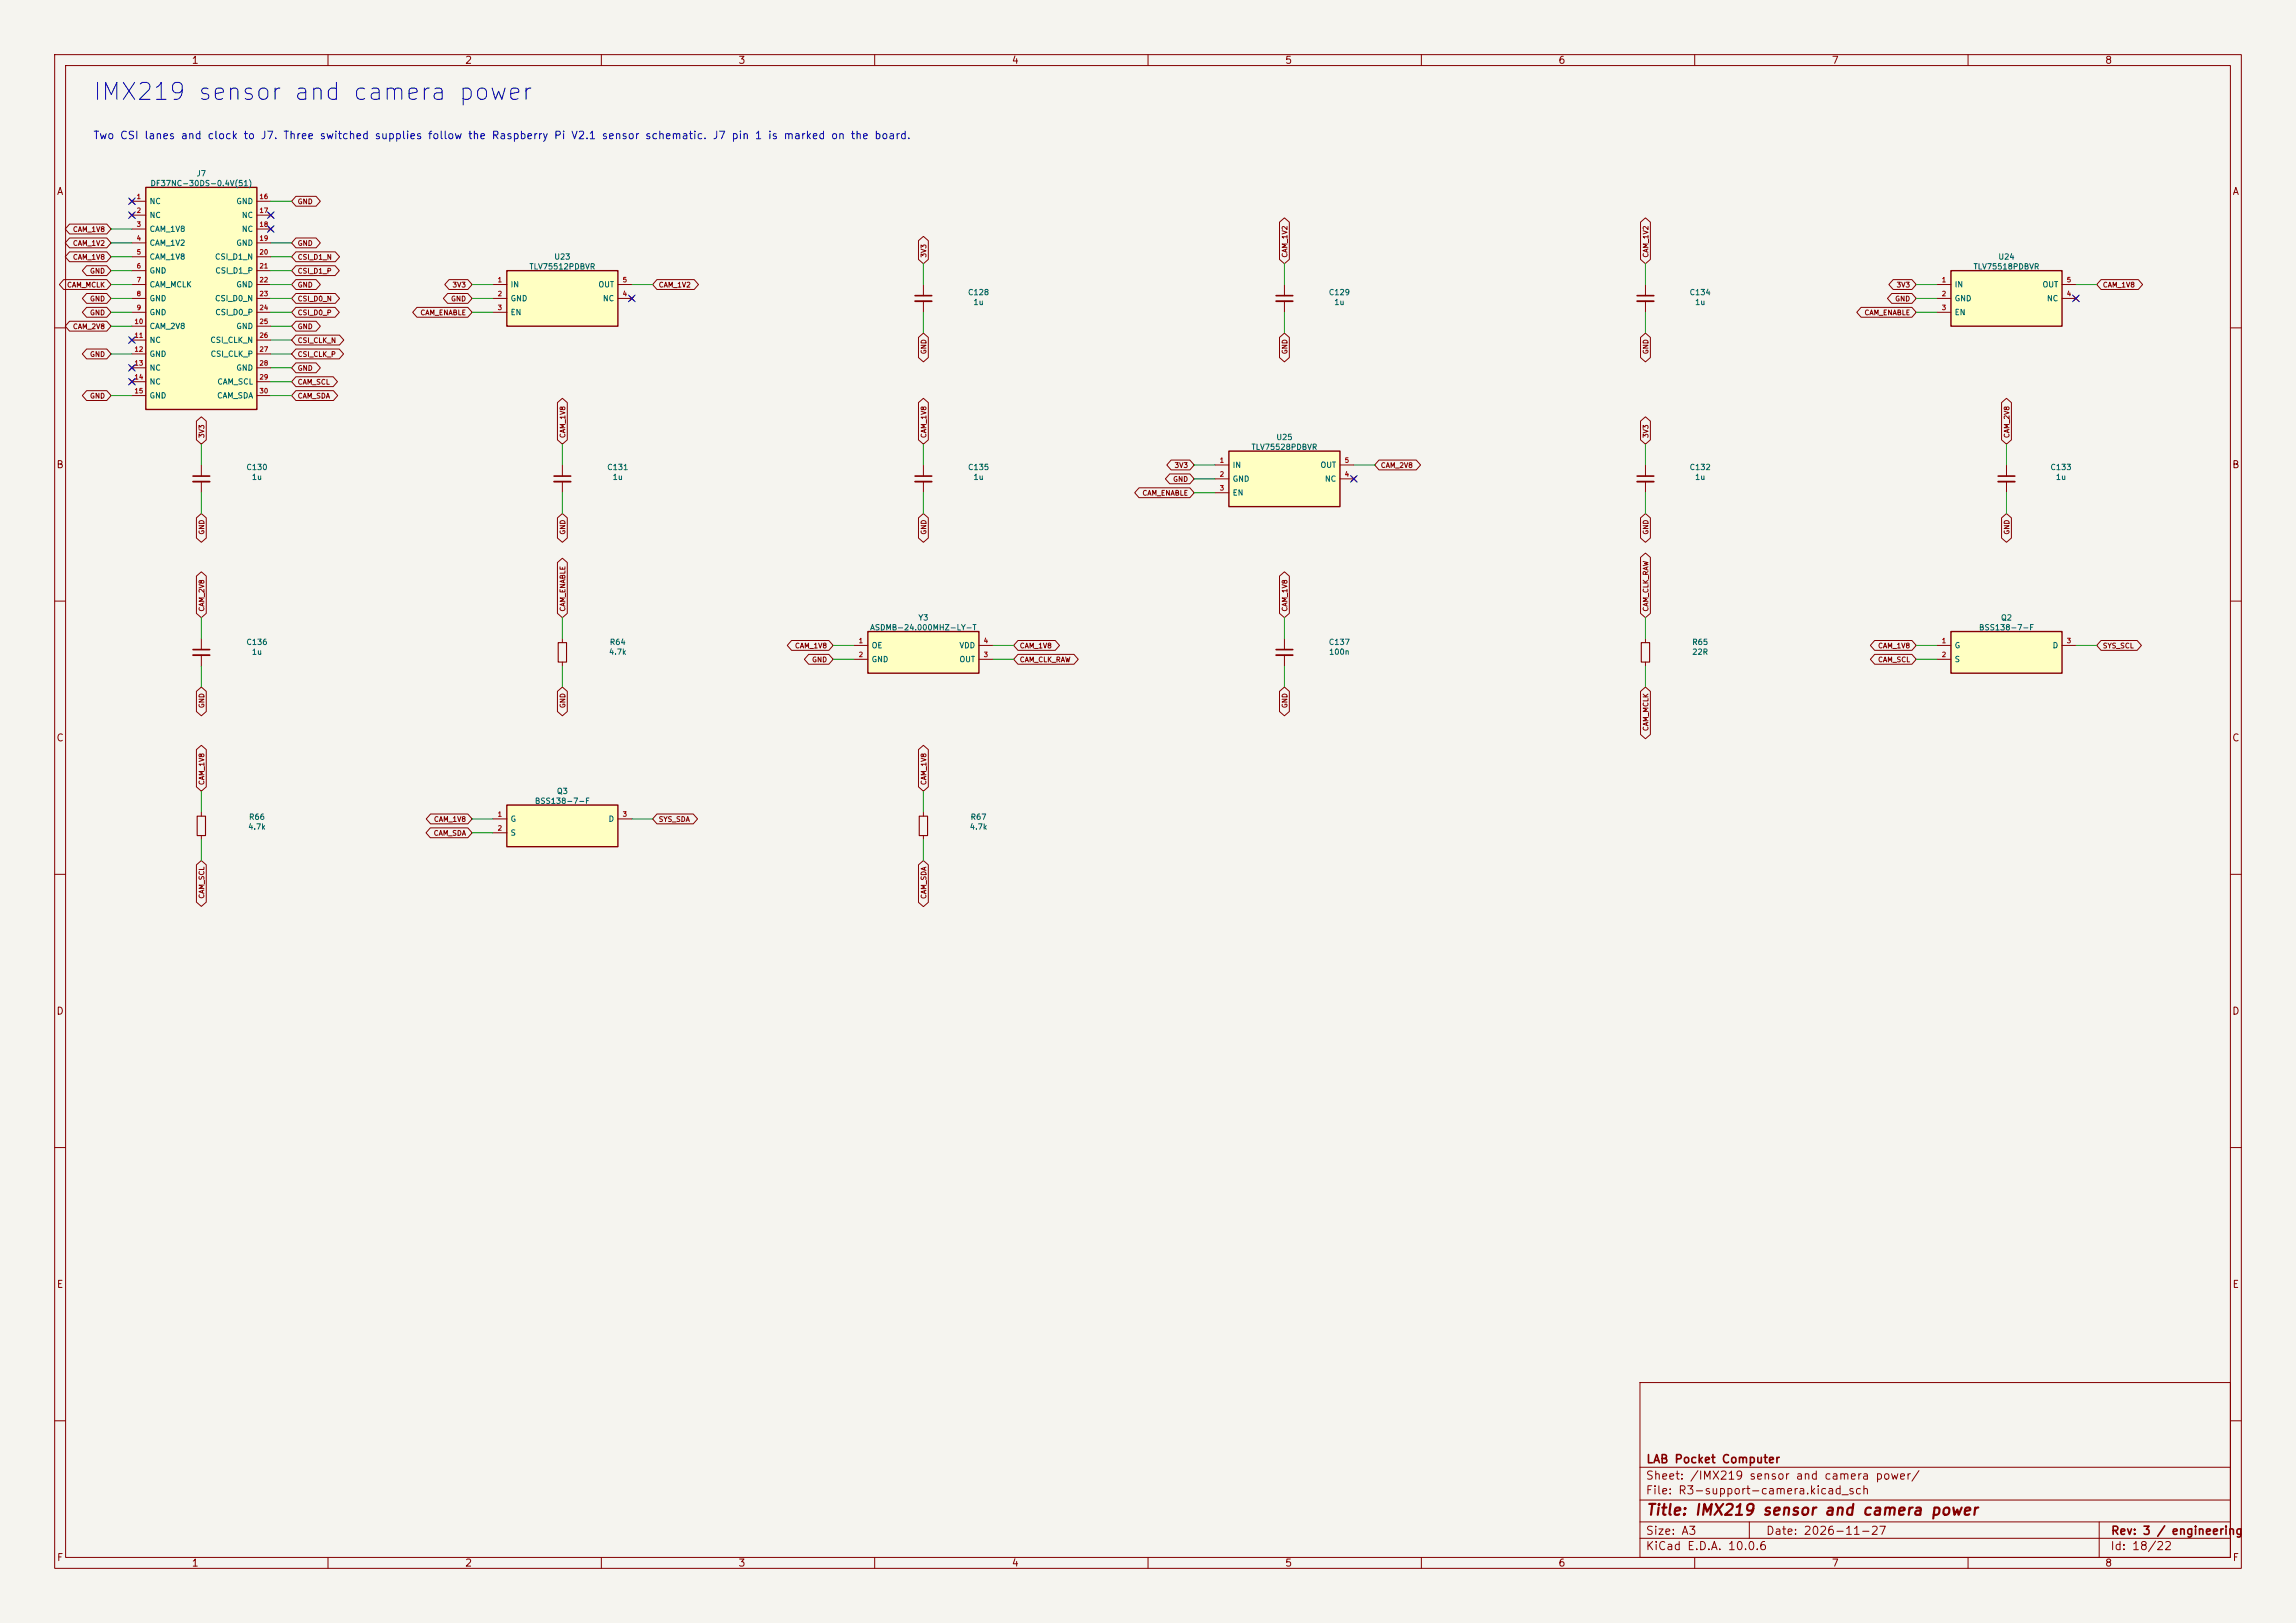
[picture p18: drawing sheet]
(kicad_sch (version 20260101) (generator eeschema) (paper "A3") (title_block (title "IMX219 sensor and camera power") (date "2026-11-27") (rev "3 / engineering") (company "LAB Pocket Computer")) (lib_symbols (symbol "LAB:DF37NC-30DS-0_4V_51_" (pin_names (offset 0.6)) (in_bom yes) (on_board yes)
(property "Reference" "U" (at 0 23.32 0) (effects (font (size 1 1)) ))
(property "Value" "DF37NC-30DS-0_4V_51_" (at 0 21.82 0) (effects (font (size 1 1)) ))
(symbol "DF37NC-30DS-0_4V_51__0_1" (rectangle (start -10.16 20.32) (end 10.16 -20.32) (stroke (width 0.254) (type default)) (fill (type background))))
(symbol "DF37NC-30DS-0_4V_51__1_1"
(pin no_connect line (at -12.7 17.78 0) (length 2.54) (name "NC" (effects (font (size 1 1)) )) (number "1" (effects (font (size 0.85 0.85)) )))
(pin no_connect line (at -12.7 15.24 0) (length 2.54) (name "NC" (effects (font (size 1 1)) )) (number "2" (effects (font (size 0.85 0.85)) )))
(pin passive line (at -12.7 12.7 0) (length 2.54) (name "CAM_1V8" (effects (font (size 1 1)) )) (number "3" (effects (font (size 0.85 0.85)) )))
(pin passive line (at -12.7 10.16 0) (length 2.54) (name "CAM_1V2" (effects (font (size 1 1)) )) (number "4" (effects (font (size 0.85 0.85)) )))
(pin passive line (at -12.7 7.62 0) (length 2.54) (name "CAM_1V8" (effects (font (size 1 1)) )) (number "5" (effects (font (size 0.85 0.85)) )))
(pin passive line (at -12.7 5.08 0) (length 2.54) (name "GND" (effects (font (size 1 1)) )) (number "6" (effects (font (size 0.85 0.85)) )))
(pin passive line (at -12.7 2.54 0) (length 2.54) (name "CAM_MCLK" (effects (font (size 1 1)) )) (number "7" (effects (font (size 0.85 0.85)) )))
(pin passive line (at -12.7 0 0) (length 2.54) (name "GND" (effects (font (size 1 1)) )) (number "8" (effects (font (size 0.85 0.85)) )))
(pin passive line (at -12.7 -2.54 0) (length 2.54) (name "GND" (effects (font (size 1 1)) )) (number "9" (effects (font (size 0.85 0.85)) )))
(pin passive line (at -12.7 -5.08 0) (length 2.54) (name "CAM_2V8" (effects (font (size 1 1)) )) (number "10" (effects (font (size 0.85 0.85)) )))
(pin no_connect line (at -12.7 -7.62 0) (length 2.54) (name "NC" (effects (font (size 1 1)) )) (number "11" (effects (font (size 0.85 0.85)) )))
(pin passive line (at -12.7 -10.16 0) (length 2.54) (name "GND" (effects (font (size 1 1)) )) (number "12" (effects (font (size 0.85 0.85)) )))
(pin no_connect line (at -12.7 -12.7 0) (length 2.54) (name "NC" (effects (font (size 1 1)) )) (number "13" (effects (font (size 0.85 0.85)) )))
(pin no_connect line (at -12.7 -15.24 0) (length 2.54) (name "NC" (effects (font (size 1 1)) )) (number "14" (effects (font (size 0.85 0.85)) )))
(pin passive line (at -12.7 -17.78 0) (length 2.54) (name "GND" (effects (font (size 1 1)) )) (number "15" (effects (font (size 0.85 0.85)) )))
(pin passive line (at 12.7 17.78 180) (length 2.54) (name "GND" (effects (font (size 1 1)) )) (number "16" (effects (font (size 0.85 0.85)) )))
(pin no_connect line (at 12.7 15.24 180) (length 2.54) (name "NC" (effects (font (size 1 1)) )) (number "17" (effects (font (size 0.85 0.85)) )))
(pin no_connect line (at 12.7 12.7 180) (length 2.54) (name "NC" (effects (font (size 1 1)) )) (number "18" (effects (font (size 0.85 0.85)) )))
(pin passive line (at 12.7 10.16 180) (length 2.54) (name "GND" (effects (font (size 1 1)) )) (number "19" (effects (font (size 0.85 0.85)) )))
(pin passive line (at 12.7 7.62 180) (length 2.54) (name "CSI_D1_N" (effects (font (size 1 1)) )) (number "20" (effects (font (size 0.85 0.85)) )))
(pin passive line (at 12.7 5.08 180) (length 2.54) (name "CSI_D1_P" (effects (font (size 1 1)) )) (number "21" (effects (font (size 0.85 0.85)) )))
(pin passive line (at 12.7 2.54 180) (length 2.54) (name "GND" (effects (font (size 1 1)) )) (number "22" (effects (font (size 0.85 0.85)) )))
(pin passive line (at 12.7 0 180) (length 2.54) (name "CSI_D0_N" (effects (font (size 1 1)) )) (number "23" (effects (font (size 0.85 0.85)) )))
(pin passive line (at 12.7 -2.54 180) (length 2.54) (name "CSI_D0_P" (effects (font (size 1 1)) )) (number "24" (effects (font (size 0.85 0.85)) )))
(pin passive line (at 12.7 -5.08 180) (length 2.54) (name "GND" (effects (font (size 1 1)) )) (number "25" (effects (font (size 0.85 0.85)) )))
(pin passive line (at 12.7 -7.62 180) (length 2.54) (name "CSI_CLK_N" (effects (font (size 1 1)) )) (number "26" (effects (font (size 0.85 0.85)) )))
(pin passive line (at 12.7 -10.16 180) (length 2.54) (name "CSI_CLK_P" (effects (font (size 1 1)) )) (number "27" (effects (font (size 0.85 0.85)) )))
(pin passive line (at 12.7 -12.7 180) (length 2.54) (name "GND" (effects (font (size 1 1)) )) (number "28" (effects (font (size 0.85 0.85)) )))
(pin passive line (at 12.7 -15.24 180) (length 2.54) (name "CAM_SCL" (effects (font (size 1 1)) )) (number "29" (effects (font (size 0.85 0.85)) )))
(pin passive line (at 12.7 -17.78 180) (length 2.54) (name "CAM_SDA" (effects (font (size 1 1)) )) (number "30" (effects (font (size 0.85 0.85)) )))))
(symbol "LAB:TLV75512PDBVR" (pin_names (offset 0.6)) (in_bom yes) (on_board yes)
(property "Reference" "U" (at 0 8.08 0) (effects (font (size 1 1)) ))
(property "Value" "TLV75512PDBVR" (at 0 6.58 0) (effects (font (size 1 1)) ))
(symbol "TLV75512PDBVR_0_1" (rectangle (start -10.16 5.08) (end 10.16 -5.08) (stroke (width 0.254) (type default)) (fill (type background))))
(symbol "TLV75512PDBVR_1_1"
(pin power_in line (at -12.7 2.54 0) (length 2.54) (name "IN" (effects (font (size 1 1)) )) (number "1" (effects (font (size 0.85 0.85)) )))
(pin power_in line (at -12.7 0 0) (length 2.54) (name "GND" (effects (font (size 1 1)) )) (number "2" (effects (font (size 0.85 0.85)) )))
(pin input line (at -12.7 -2.54 0) (length 2.54) (name "EN" (effects (font (size 1 1)) )) (number "3" (effects (font (size 0.85 0.85)) )))
(pin power_out line (at 12.7 2.54 180) (length 2.54) (name "OUT" (effects (font (size 1 1)) )) (number "5" (effects (font (size 0.85 0.85)) )))
(pin no_connect line (at 12.7 0 180) (length 2.54) (name "NC" (effects (font (size 1 1)) )) (number "4" (effects (font (size 0.85 0.85)) )))))
(symbol "Device:C_Small"
  (pin_numbers (hide yes))
  (pin_names
   (offset 0.254) (hide yes))
  (exclude_from_sim no)
  (in_bom yes)
  (on_board yes)
  (in_pos_files yes)
  (duplicate_pin_numbers_are_jumpers no)
  (property "Reference" "C" (at 0.254 1.778 0) (show_name no) (do_not_autoplace no) (effects (font (size 1.27 1.27)) (justify left)))
  (property "Value" "C_Small" (at 0.254 -2.032 0) (show_name no) (do_not_autoplace no) (effects (font (size 1.27 1.27)) (justify left)))
  (property "Footprint" "" (at 0 0 0) (show_name no) (do_not_autoplace no) (hide yes) (effects (font (size 1.27 1.27))))
  (property "Datasheet" "" (at 0 0 0) (show_name no) (do_not_autoplace no) (hide yes) (effects (font (size 1.27 1.27))))
  (property "Description" "Unpolarized capacitor, small symbol" (at 0 0 0) (show_name no) (do_not_autoplace no) (hide yes) (effects (font (size 1.27 1.27))))
  (symbol "C_Small_0_1"
   (polyline (pts (xy -1.524 0.508) (xy 1.524 0.508)) (stroke (width 0.3048) (type default)) (fill (type none)))
   (polyline (pts (xy -1.524 -0.508) (xy 1.524 -0.508)) (stroke (width 0.3302) (type default)) (fill (type none))))
  (symbol "C_Small_1_1"
   (pin passive line (at 0 2.54 270) (length 2.032) (name "" (effects (font (size 1.27 1.27)))) (number "1" (effects (font (size 1.27 1.27)))))
   (pin passive line (at 0 -2.54 90) (length 2.032) (name "" (effects (font (size 1.27 1.27)))) (number "2" (effects (font (size 1.27 1.27))))))
  (embedded_fonts no))
(symbol "LAB:TLV75518PDBVR" (pin_names (offset 0.6)) (in_bom yes) (on_board yes)
(property "Reference" "U" (at 0 8.08 0) (effects (font (size 1 1)) ))
(property "Value" "TLV75518PDBVR" (at 0 6.58 0) (effects (font (size 1 1)) ))
(symbol "TLV75518PDBVR_0_1" (rectangle (start -10.16 5.08) (end 10.16 -5.08) (stroke (width 0.254) (type default)) (fill (type background))))
(symbol "TLV75518PDBVR_1_1"
(pin power_in line (at -12.7 2.54 0) (length 2.54) (name "IN" (effects (font (size 1 1)) )) (number "1" (effects (font (size 0.85 0.85)) )))
(pin power_in line (at -12.7 0 0) (length 2.54) (name "GND" (effects (font (size 1 1)) )) (number "2" (effects (font (size 0.85 0.85)) )))
(pin input line (at -12.7 -2.54 0) (length 2.54) (name "EN" (effects (font (size 1 1)) )) (number "3" (effects (font (size 0.85 0.85)) )))
(pin power_out line (at 12.7 2.54 180) (length 2.54) (name "OUT" (effects (font (size 1 1)) )) (number "5" (effects (font (size 0.85 0.85)) )))
(pin no_connect line (at 12.7 0 180) (length 2.54) (name "NC" (effects (font (size 1 1)) )) (number "4" (effects (font (size 0.85 0.85)) )))))
(symbol "LAB:TLV75528PDBVR" (pin_names (offset 0.6)) (in_bom yes) (on_board yes)
(property "Reference" "U" (at 0 8.08 0) (effects (font (size 1 1)) ))
(property "Value" "TLV75528PDBVR" (at 0 6.58 0) (effects (font (size 1 1)) ))
(symbol "TLV75528PDBVR_0_1" (rectangle (start -10.16 5.08) (end 10.16 -5.08) (stroke (width 0.254) (type default)) (fill (type background))))
(symbol "TLV75528PDBVR_1_1"
(pin power_in line (at -12.7 2.54 0) (length 2.54) (name "IN" (effects (font (size 1 1)) )) (number "1" (effects (font (size 0.85 0.85)) )))
(pin power_in line (at -12.7 0 0) (length 2.54) (name "GND" (effects (font (size 1 1)) )) (number "2" (effects (font (size 0.85 0.85)) )))
(pin input line (at -12.7 -2.54 0) (length 2.54) (name "EN" (effects (font (size 1 1)) )) (number "3" (effects (font (size 0.85 0.85)) )))
(pin power_out line (at 12.7 2.54 180) (length 2.54) (name "OUT" (effects (font (size 1 1)) )) (number "5" (effects (font (size 0.85 0.85)) )))
(pin no_connect line (at 12.7 0 180) (length 2.54) (name "NC" (effects (font (size 1 1)) )) (number "4" (effects (font (size 0.85 0.85)) )))))
(symbol "Device:R_Small"
  (pin_numbers (hide yes))
  (pin_names
   (offset 0.254) (hide yes))
  (exclude_from_sim no)
  (in_bom yes)
  (on_board yes)
  (in_pos_files yes)
  (duplicate_pin_numbers_are_jumpers no)
  (property "Reference" "R" (at 0 0 90) (show_name no) (do_not_autoplace no) (effects (font (size 1.016 1.016))))
  (property "Value" "R_Small" (at 1.778 0 90) (show_name no) (do_not_autoplace no) (effects (font (size 1.27 1.27))))
  (property "Footprint" "" (at 0 0 0) (show_name no) (do_not_autoplace no) (hide yes) (effects (font (size 1.27 1.27))))
  (property "Datasheet" "" (at 0 0 0) (show_name no) (do_not_autoplace no) (hide yes) (effects (font (size 1.27 1.27))))
  (property "Description" "Resistor, small symbol" (at 0 0 0) (show_name no) (do_not_autoplace no) (hide yes) (effects (font (size 1.27 1.27))))
  (symbol "R_Small_0_1"
   (rectangle (start -0.762 1.778) (end 0.762 -1.778) (stroke (width 0.2032) (type default)) (fill (type none))))
  (symbol "R_Small_1_1"
   (pin passive line (at 0 2.54 270) (length 0.762) (name "" (effects (font (size 1.27 1.27)))) (number "1" (effects (font (size 1.27 1.27)))))
   (pin passive line (at 0 -2.54 90) (length 0.762) (name "" (effects (font (size 1.27 1.27)))) (number "2" (effects (font (size 1.27 1.27))))))
  (embedded_fonts no))
(symbol "LAB:ASDMB-24_000MHZ-LY-T" (pin_names (offset 0.6)) (in_bom yes) (on_board yes)
(property "Reference" "U" (at 0 6.81 0) (effects (font (size 1 1)) ))
(property "Value" "ASDMB-24_000MHZ-LY-T" (at 0 5.31 0) (effects (font (size 1 1)) ))
(symbol "ASDMB-24_000MHZ-LY-T_0_1" (rectangle (start -10.16 3.81) (end 10.16 -3.81) (stroke (width 0.254) (type default)) (fill (type background))))
(symbol "ASDMB-24_000MHZ-LY-T_1_1"
(pin input line (at -12.7 1.27 0) (length 2.54) (name "OE" (effects (font (size 1 1)) )) (number "1" (effects (font (size 0.85 0.85)) )))
(pin power_in line (at -12.7 -1.27 0) (length 2.54) (name "GND" (effects (font (size 1 1)) )) (number "2" (effects (font (size 0.85 0.85)) )))
(pin power_in line (at 12.7 1.27 180) (length 2.54) (name "VDD" (effects (font (size 1 1)) )) (number "4" (effects (font (size 0.85 0.85)) )))
(pin output line (at 12.7 -1.27 180) (length 2.54) (name "OUT" (effects (font (size 1 1)) )) (number "3" (effects (font (size 0.85 0.85)) )))))
(symbol "LAB:BSS138-7-F" (pin_names (offset 0.6)) (in_bom yes) (on_board yes)
(property "Reference" "U" (at 0 6.81 0) (effects (font (size 1 1)) ))
(property "Value" "BSS138-7-F" (at 0 5.31 0) (effects (font (size 1 1)) ))
(symbol "BSS138-7-F_0_1" (rectangle (start -10.16 3.81) (end 10.16 -3.81) (stroke (width 0.254) (type default)) (fill (type background))))
(symbol "BSS138-7-F_1_1"
(pin input line (at -12.7 1.27 0) (length 2.54) (name "G" (effects (font (size 1 1)) )) (number "1" (effects (font (size 0.85 0.85)) )))
(pin passive line (at -12.7 -1.27 0) (length 2.54) (name "S" (effects (font (size 1 1)) )) (number "2" (effects (font (size 0.85 0.85)) )))
(pin passive line (at 12.7 1.27 180) (length 2.54) (name "D" (effects (font (size 1 1)) )) (number "3" (effects (font (size 0.85 0.85)) ))))))
(text "IMX219 sensor and camera power" (at 17 17 0) (effects (font (size 3.1 3.1)) (justify left) ))
(text "Two CSI lanes and clock to J7. Three switched supplies follow the Raspberry Pi V2.1 sensor schematic. J7 pin 1 is marked on the board." (at 17 25 0) (effects (font (size 1.4 1.4)) (justify left) ))
(symbol (lib_id "LAB:DF37NC-30DS-0_4V_51_") (at 36.83 54.61 0) (unit 1) (in_bom yes) (on_board yes) (property "Reference" "J7" (at 36.83 31.75 0) (effects (font (size 1 1)) ))(property "Value" "DF37NC-30DS-0.4V(51)" (at 36.83 33.55 0) (effects (font (size 1 1)) ))(property "Footprint" "LAB:DF37NC-30DS-R3" (at 36.83 54.61 0) (effects (font (size 1 1)) (hide yes)))(property "Datasheet" "${KIPRJMOD}/../datasheets/DF37NC-30DS.pdf" (at 36.83 54.61 0) (effects (font (size 1 1)) (hide yes)))(property "MPN" "DF37NC-30DS-0.4V(51)" (at 36.83 54.61 0) (effects (font (size 1 1)) (hide yes))))
(no_connect (at 24.13 36.83))
(no_connect (at 24.13 39.37))
(wire (pts (xy 24.13 41.91) (xy 20.32 41.91)) (stroke (width 0) (type default)))
(global_label "CAM_1V8" (shape bidirectional) (at 20.32 41.91 180) (effects (font (size 0.9 0.9)) (justify right) ))
(wire (pts (xy 24.13 44.45) (xy 20.32 44.45)) (stroke (width 0) (type default)))
(global_label "CAM_1V2" (shape bidirectional) (at 20.32 44.45 180) (effects (font (size 0.9 0.9)) (justify right) ))
(wire (pts (xy 24.13 46.99) (xy 20.32 46.99)) (stroke (width 0) (type default)))
(global_label "CAM_1V8" (shape bidirectional) (at 20.32 46.99 180) (effects (font (size 0.9 0.9)) (justify right) ))
(wire (pts (xy 24.13 49.53) (xy 20.32 49.53)) (stroke (width 0) (type default)))
(global_label "GND" (shape bidirectional) (at 20.32 49.53 180) (effects (font (size 0.9 0.9)) (justify right) ))
(wire (pts (xy 24.13 52.07) (xy 20.32 52.07)) (stroke (width 0) (type default)))
(global_label "CAM_MCLK" (shape bidirectional) (at 20.32 52.07 180) (effects (font (size 0.9 0.9)) (justify right) ))
(wire (pts (xy 24.13 54.61) (xy 20.32 54.61)) (stroke (width 0) (type default)))
(global_label "GND" (shape bidirectional) (at 20.32 54.61 180) (effects (font (size 0.9 0.9)) (justify right) ))
(wire (pts (xy 24.13 57.15) (xy 20.32 57.15)) (stroke (width 0) (type default)))
(global_label "GND" (shape bidirectional) (at 20.32 57.15 180) (effects (font (size 0.9 0.9)) (justify right) ))
(wire (pts (xy 24.13 59.69) (xy 20.32 59.69)) (stroke (width 0) (type default)))
(global_label "CAM_2V8" (shape bidirectional) (at 20.32 59.69 180) (effects (font (size 0.9 0.9)) (justify right) ))
(no_connect (at 24.13 62.23))
(wire (pts (xy 24.13 64.77) (xy 20.32 64.77)) (stroke (width 0) (type default)))
(global_label "GND" (shape bidirectional) (at 20.32 64.77 180) (effects (font (size 0.9 0.9)) (justify right) ))
(no_connect (at 24.13 67.31))
(no_connect (at 24.13 69.85))
(wire (pts (xy 24.13 72.39) (xy 20.32 72.39)) (stroke (width 0) (type default)))
(global_label "GND" (shape bidirectional) (at 20.32 72.39 180) (effects (font (size 0.9 0.9)) (justify right) ))
(wire (pts (xy 49.53 36.83) (xy 53.34 36.83)) (stroke (width 0) (type default)))
(global_label "GND" (shape bidirectional) (at 53.34 36.83 0) (effects (font (size 0.9 0.9)) (justify left) ))
(no_connect (at 49.53 39.37))
(no_connect (at 49.53 41.91))
(wire (pts (xy 49.53 44.45) (xy 53.34 44.45)) (stroke (width 0) (type default)))
(global_label "GND" (shape bidirectional) (at 53.34 44.45 0) (effects (font (size 0.9 0.9)) (justify left) ))
(wire (pts (xy 49.53 46.99) (xy 53.34 46.99)) (stroke (width 0) (type default)))
(global_label "CSI_D1_N" (shape bidirectional) (at 53.34 46.99 0) (effects (font (size 0.9 0.9)) (justify left) ))
(wire (pts (xy 49.53 49.53) (xy 53.34 49.53)) (stroke (width 0) (type default)))
(global_label "CSI_D1_P" (shape bidirectional) (at 53.34 49.53 0) (effects (font (size 0.9 0.9)) (justify left) ))
(wire (pts (xy 49.53 52.07) (xy 53.34 52.07)) (stroke (width 0) (type default)))
(global_label "GND" (shape bidirectional) (at 53.34 52.07 0) (effects (font (size 0.9 0.9)) (justify left) ))
(wire (pts (xy 49.53 54.61) (xy 53.34 54.61)) (stroke (width 0) (type default)))
(global_label "CSI_D0_N" (shape bidirectional) (at 53.34 54.61 0) (effects (font (size 0.9 0.9)) (justify left) ))
(wire (pts (xy 49.53 57.15) (xy 53.34 57.15)) (stroke (width 0) (type default)))
(global_label "CSI_D0_P" (shape bidirectional) (at 53.34 57.15 0) (effects (font (size 0.9 0.9)) (justify left) ))
(wire (pts (xy 49.53 59.69) (xy 53.34 59.69)) (stroke (width 0) (type default)))
(global_label "GND" (shape bidirectional) (at 53.34 59.69 0) (effects (font (size 0.9 0.9)) (justify left) ))
(wire (pts (xy 49.53 62.23) (xy 53.34 62.23)) (stroke (width 0) (type default)))
(global_label "CSI_CLK_N" (shape bidirectional) (at 53.34 62.23 0) (effects (font (size 0.9 0.9)) (justify left) ))
(wire (pts (xy 49.53 64.77) (xy 53.34 64.77)) (stroke (width 0) (type default)))
(global_label "CSI_CLK_P" (shape bidirectional) (at 53.34 64.77 0) (effects (font (size 0.9 0.9)) (justify left) ))
(wire (pts (xy 49.53 67.31) (xy 53.34 67.31)) (stroke (width 0) (type default)))
(global_label "GND" (shape bidirectional) (at 53.34 67.31 0) (effects (font (size 0.9 0.9)) (justify left) ))
(wire (pts (xy 49.53 69.85) (xy 53.34 69.85)) (stroke (width 0) (type default)))
(global_label "CAM_SCL" (shape bidirectional) (at 53.34 69.85 0) (effects (font (size 0.9 0.9)) (justify left) ))
(wire (pts (xy 49.53 72.39) (xy 53.34 72.39)) (stroke (width 0) (type default)))
(global_label "CAM_SDA" (shape bidirectional) (at 53.34 72.39 0) (effects (font (size 0.9 0.9)) (justify left) ))
(symbol (lib_id "LAB:TLV75512PDBVR") (at 102.87 54.61 0) (unit 1) (in_bom yes) (on_board yes) (property "Reference" "U23" (at 102.87 46.99 0) (effects (font (size 1 1)) ))(property "Value" "TLV75512PDBVR" (at 102.87 48.79 0) (effects (font (size 1 1)) ))(property "Footprint" "Package_TO_SOT_SMD:SOT-23-5" (at 102.87 54.61 0) (effects (font (size 1 1)) (hide yes)))(property "Datasheet" "${KIPRJMOD}/../datasheets/TLV755P.pdf" (at 102.87 54.61 0) (effects (font (size 1 1)) (hide yes)))(property "MPN" "TLV75512PDBVR" (at 102.87 54.61 0) (effects (font (size 1 1)) (hide yes))))
(wire (pts (xy 90.17 52.07) (xy 86.36 52.07)) (stroke (width 0) (type default)))
(global_label "3V3" (shape bidirectional) (at 86.36 52.07 180) (effects (font (size 0.9 0.9)) (justify right) ))
(wire (pts (xy 90.17 54.61) (xy 86.36 54.61)) (stroke (width 0) (type default)))
(global_label "GND" (shape bidirectional) (at 86.36 54.61 180) (effects (font (size 0.9 0.9)) (justify right) ))
(wire (pts (xy 90.17 57.15) (xy 86.36 57.15)) (stroke (width 0) (type default)))
(global_label "CAM_ENABLE" (shape bidirectional) (at 86.36 57.15 180) (effects (font (size 0.9 0.9)) (justify right) ))
(wire (pts (xy 115.57 52.07) (xy 119.38 52.07)) (stroke (width 0) (type default)))
(global_label "CAM_1V2" (shape bidirectional) (at 119.38 52.07 0) (effects (font (size 0.9 0.9)) (justify left) ))
(no_connect (at 115.57 54.61))
(symbol (lib_id "Device:C_Small") (at 168.91 54.61 0) (unit 1) (in_bom yes) (on_board yes) (property "Reference" "C128" (at 179 53.5 0) (effects (font (size 1 1)) ))(property "Value" "1u" (at 179 55.3 0) (effects (font (size 1 1)) ))(property "Footprint" "Capacitor_SMD:C_0603_1608Metric" (at 168.91 54.61 0) (effects (font (size 1 1)) (hide yes)))(property "Datasheet" "${KIPRJMOD}/../datasheets/C0603C105K8PACTU.pdf" (at 168.91 54.61 0) (effects (font (size 1 1)) (hide yes)))(property "MPN" "C0603C105K8PACTU" (at 168.91 54.61 0) (effects (font (size 1 1)) (hide yes))))
(wire (pts (xy 168.91 52.07) (xy 168.91 48.26)) (stroke (width 0) (type default)))
(global_label "3V3" (shape bidirectional) (at 168.91 48.26 90) (effects (font (size 0.9 0.9)) (justify left) ))
(wire (pts (xy 168.91 57.15) (xy 168.91 60.96)) (stroke (width 0) (type default)))
(global_label "GND" (shape bidirectional) (at 168.91 60.96 270) (effects (font (size 0.9 0.9)) (justify right) ))
(symbol (lib_id "Device:C_Small") (at 234.95 54.61 0) (unit 1) (in_bom yes) (on_board yes) (property "Reference" "C129" (at 245 53.5 0) (effects (font (size 1 1)) ))(property "Value" "1u" (at 245 55.3 0) (effects (font (size 1 1)) ))(property "Footprint" "Capacitor_SMD:C_0603_1608Metric" (at 234.95 54.61 0) (effects (font (size 1 1)) (hide yes)))(property "Datasheet" "${KIPRJMOD}/../datasheets/C0603C105K8PACTU.pdf" (at 234.95 54.61 0) (effects (font (size 1 1)) (hide yes)))(property "MPN" "C0603C105K8PACTU" (at 234.95 54.61 0) (effects (font (size 1 1)) (hide yes))))
(wire (pts (xy 234.95 52.07) (xy 234.95 48.26)) (stroke (width 0) (type default)))
(global_label "CAM_1V2" (shape bidirectional) (at 234.95 48.26 90) (effects (font (size 0.9 0.9)) (justify left) ))
(wire (pts (xy 234.95 57.15) (xy 234.95 60.96)) (stroke (width 0) (type default)))
(global_label "GND" (shape bidirectional) (at 234.95 60.96 270) (effects (font (size 0.9 0.9)) (justify right) ))
(symbol (lib_id "Device:C_Small") (at 300.99 54.61 0) (unit 1) (in_bom yes) (on_board yes) (property "Reference" "C134" (at 311 53.5 0) (effects (font (size 1 1)) ))(property "Value" "1u" (at 311 55.3 0) (effects (font (size 1 1)) ))(property "Footprint" "Capacitor_SMD:C_0603_1608Metric" (at 300.99 54.61 0) (effects (font (size 1 1)) (hide yes)))(property "Datasheet" "${KIPRJMOD}/../datasheets/C0603C105K8PACTU.pdf" (at 300.99 54.61 0) (effects (font (size 1 1)) (hide yes)))(property "MPN" "C0603C105K8PACTU" (at 300.99 54.61 0) (effects (font (size 1 1)) (hide yes))))
(wire (pts (xy 300.99 52.07) (xy 300.99 48.26)) (stroke (width 0) (type default)))
(global_label "CAM_1V2" (shape bidirectional) (at 300.99 48.26 90) (effects (font (size 0.9 0.9)) (justify left) ))
(wire (pts (xy 300.99 57.15) (xy 300.99 60.96)) (stroke (width 0) (type default)))
(global_label "GND" (shape bidirectional) (at 300.99 60.96 270) (effects (font (size 0.9 0.9)) (justify right) ))
(symbol (lib_id "LAB:TLV75518PDBVR") (at 367.03 54.61 0) (unit 1) (in_bom yes) (on_board yes) (property "Reference" "U24" (at 367.03 46.99 0) (effects (font (size 1 1)) ))(property "Value" "TLV75518PDBVR" (at 367.03 48.79 0) (effects (font (size 1 1)) ))(property "Footprint" "Package_TO_SOT_SMD:SOT-23-5" (at 367.03 54.61 0) (effects (font (size 1 1)) (hide yes)))(property "Datasheet" "${KIPRJMOD}/../datasheets/TLV755P.pdf" (at 367.03 54.61 0) (effects (font (size 1 1)) (hide yes)))(property "MPN" "TLV75518PDBVR" (at 367.03 54.61 0) (effects (font (size 1 1)) (hide yes))))
(wire (pts (xy 354.33 52.07) (xy 350.52 52.07)) (stroke (width 0) (type default)))
(global_label "3V3" (shape bidirectional) (at 350.52 52.07 180) (effects (font (size 0.9 0.9)) (justify right) ))
(wire (pts (xy 354.33 54.61) (xy 350.52 54.61)) (stroke (width 0) (type default)))
(global_label "GND" (shape bidirectional) (at 350.52 54.61 180) (effects (font (size 0.9 0.9)) (justify right) ))
(wire (pts (xy 354.33 57.15) (xy 350.52 57.15)) (stroke (width 0) (type default)))
(global_label "CAM_ENABLE" (shape bidirectional) (at 350.52 57.15 180) (effects (font (size 0.9 0.9)) (justify right) ))
(wire (pts (xy 379.73 52.07) (xy 383.54 52.07)) (stroke (width 0) (type default)))
(global_label "CAM_1V8" (shape bidirectional) (at 383.54 52.07 0) (effects (font (size 0.9 0.9)) (justify left) ))
(no_connect (at 379.73 54.61))
(symbol (lib_id "Device:C_Small") (at 36.83 87.63 0) (unit 1) (in_bom yes) (on_board yes) (property "Reference" "C130" (at 47 85.5 0) (effects (font (size 1 1)) ))(property "Value" "1u" (at 47 87.3 0) (effects (font (size 1 1)) ))(property "Footprint" "Capacitor_SMD:C_0603_1608Metric" (at 36.83 87.63 0) (effects (font (size 1 1)) (hide yes)))(property "Datasheet" "${KIPRJMOD}/../datasheets/C0603C105K8PACTU.pdf" (at 36.83 87.63 0) (effects (font (size 1 1)) (hide yes)))(property "MPN" "C0603C105K8PACTU" (at 36.83 87.63 0) (effects (font (size 1 1)) (hide yes))))
(wire (pts (xy 36.83 85.09) (xy 36.83 81.28)) (stroke (width 0) (type default)))
(global_label "3V3" (shape bidirectional) (at 36.83 81.28 90) (effects (font (size 0.9 0.9)) (justify left) ))
(wire (pts (xy 36.83 90.17) (xy 36.83 93.98)) (stroke (width 0) (type default)))
(global_label "GND" (shape bidirectional) (at 36.83 93.98 270) (effects (font (size 0.9 0.9)) (justify right) ))
(symbol (lib_id "Device:C_Small") (at 102.87 87.63 0) (unit 1) (in_bom yes) (on_board yes) (property "Reference" "C131" (at 113 85.5 0) (effects (font (size 1 1)) ))(property "Value" "1u" (at 113 87.3 0) (effects (font (size 1 1)) ))(property "Footprint" "Capacitor_SMD:C_0603_1608Metric" (at 102.87 87.63 0) (effects (font (size 1 1)) (hide yes)))(property "Datasheet" "${KIPRJMOD}/../datasheets/C0603C105K8PACTU.pdf" (at 102.87 87.63 0) (effects (font (size 1 1)) (hide yes)))(property "MPN" "C0603C105K8PACTU" (at 102.87 87.63 0) (effects (font (size 1 1)) (hide yes))))
(wire (pts (xy 102.87 85.09) (xy 102.87 81.28)) (stroke (width 0) (type default)))
(global_label "CAM_1V8" (shape bidirectional) (at 102.87 81.28 90) (effects (font (size 0.9 0.9)) (justify left) ))
(wire (pts (xy 102.87 90.17) (xy 102.87 93.98)) (stroke (width 0) (type default)))
(global_label "GND" (shape bidirectional) (at 102.87 93.98 270) (effects (font (size 0.9 0.9)) (justify right) ))
(symbol (lib_id "Device:C_Small") (at 168.91 87.63 0) (unit 1) (in_bom yes) (on_board yes) (property "Reference" "C135" (at 179 85.5 0) (effects (font (size 1 1)) ))(property "Value" "1u" (at 179 87.3 0) (effects (font (size 1 1)) ))(property "Footprint" "Capacitor_SMD:C_0603_1608Metric" (at 168.91 87.63 0) (effects (font (size 1 1)) (hide yes)))(property "Datasheet" "${KIPRJMOD}/../datasheets/C0603C105K8PACTU.pdf" (at 168.91 87.63 0) (effects (font (size 1 1)) (hide yes)))(property "MPN" "C0603C105K8PACTU" (at 168.91 87.63 0) (effects (font (size 1 1)) (hide yes))))
(wire (pts (xy 168.91 85.09) (xy 168.91 81.28)) (stroke (width 0) (type default)))
(global_label "CAM_1V8" (shape bidirectional) (at 168.91 81.28 90) (effects (font (size 0.9 0.9)) (justify left) ))
(wire (pts (xy 168.91 90.17) (xy 168.91 93.98)) (stroke (width 0) (type default)))
(global_label "GND" (shape bidirectional) (at 168.91 93.98 270) (effects (font (size 0.9 0.9)) (justify right) ))
(symbol (lib_id "LAB:TLV75528PDBVR") (at 234.95 87.63 0) (unit 1) (in_bom yes) (on_board yes) (property "Reference" "U25" (at 234.95 80.01 0) (effects (font (size 1 1)) ))(property "Value" "TLV75528PDBVR" (at 234.95 81.81 0) (effects (font (size 1 1)) ))(property "Footprint" "Package_TO_SOT_SMD:SOT-23-5" (at 234.95 87.63 0) (effects (font (size 1 1)) (hide yes)))(property "Datasheet" "${KIPRJMOD}/../datasheets/TLV755P.pdf" (at 234.95 87.63 0) (effects (font (size 1 1)) (hide yes)))(property "MPN" "TLV75528PDBVR" (at 234.95 87.63 0) (effects (font (size 1 1)) (hide yes))))
(wire (pts (xy 222.25 85.09) (xy 218.44 85.09)) (stroke (width 0) (type default)))
(global_label "3V3" (shape bidirectional) (at 218.44 85.09 180) (effects (font (size 0.9 0.9)) (justify right) ))
(wire (pts (xy 222.25 87.63) (xy 218.44 87.63)) (stroke (width 0) (type default)))
(global_label "GND" (shape bidirectional) (at 218.44 87.63 180) (effects (font (size 0.9 0.9)) (justify right) ))
(wire (pts (xy 222.25 90.17) (xy 218.44 90.17)) (stroke (width 0) (type default)))
(global_label "CAM_ENABLE" (shape bidirectional) (at 218.44 90.17 180) (effects (font (size 0.9 0.9)) (justify right) ))
(wire (pts (xy 247.65 85.09) (xy 251.46 85.09)) (stroke (width 0) (type default)))
(global_label "CAM_2V8" (shape bidirectional) (at 251.46 85.09 0) (effects (font (size 0.9 0.9)) (justify left) ))
(no_connect (at 247.65 87.63))
(symbol (lib_id "Device:C_Small") (at 300.99 87.63 0) (unit 1) (in_bom yes) (on_board yes) (property "Reference" "C132" (at 311 85.5 0) (effects (font (size 1 1)) ))(property "Value" "1u" (at 311 87.3 0) (effects (font (size 1 1)) ))(property "Footprint" "Capacitor_SMD:C_0603_1608Metric" (at 300.99 87.63 0) (effects (font (size 1 1)) (hide yes)))(property "Datasheet" "${KIPRJMOD}/../datasheets/C0603C105K8PACTU.pdf" (at 300.99 87.63 0) (effects (font (size 1 1)) (hide yes)))(property "MPN" "C0603C105K8PACTU" (at 300.99 87.63 0) (effects (font (size 1 1)) (hide yes))))
(wire (pts (xy 300.99 85.09) (xy 300.99 81.28)) (stroke (width 0) (type default)))
(global_label "3V3" (shape bidirectional) (at 300.99 81.28 90) (effects (font (size 0.9 0.9)) (justify left) ))
(wire (pts (xy 300.99 90.17) (xy 300.99 93.98)) (stroke (width 0) (type default)))
(global_label "GND" (shape bidirectional) (at 300.99 93.98 270) (effects (font (size 0.9 0.9)) (justify right) ))
(symbol (lib_id "Device:C_Small") (at 367.03 87.63 0) (unit 1) (in_bom yes) (on_board yes) (property "Reference" "C133" (at 377 85.5 0) (effects (font (size 1 1)) ))(property "Value" "1u" (at 377 87.3 0) (effects (font (size 1 1)) ))(property "Footprint" "Capacitor_SMD:C_0603_1608Metric" (at 367.03 87.63 0) (effects (font (size 1 1)) (hide yes)))(property "Datasheet" "${KIPRJMOD}/../datasheets/C0603C105K8PACTU.pdf" (at 367.03 87.63 0) (effects (font (size 1 1)) (hide yes)))(property "MPN" "C0603C105K8PACTU" (at 367.03 87.63 0) (effects (font (size 1 1)) (hide yes))))
(wire (pts (xy 367.03 85.09) (xy 367.03 81.28)) (stroke (width 0) (type default)))
(global_label "CAM_2V8" (shape bidirectional) (at 367.03 81.28 90) (effects (font (size 0.9 0.9)) (justify left) ))
(wire (pts (xy 367.03 90.17) (xy 367.03 93.98)) (stroke (width 0) (type default)))
(global_label "GND" (shape bidirectional) (at 367.03 93.98 270) (effects (font (size 0.9 0.9)) (justify right) ))
(symbol (lib_id "Device:C_Small") (at 36.83 119.38 0) (unit 1) (in_bom yes) (on_board yes) (property "Reference" "C136" (at 47 117.5 0) (effects (font (size 1 1)) ))(property "Value" "1u" (at 47 119.3 0) (effects (font (size 1 1)) ))(property "Footprint" "Capacitor_SMD:C_0603_1608Metric" (at 36.83 119.38 0) (effects (font (size 1 1)) (hide yes)))(property "Datasheet" "${KIPRJMOD}/../datasheets/C0603C105K8PACTU.pdf" (at 36.83 119.38 0) (effects (font (size 1 1)) (hide yes)))(property "MPN" "C0603C105K8PACTU" (at 36.83 119.38 0) (effects (font (size 1 1)) (hide yes))))
(wire (pts (xy 36.83 116.84) (xy 36.83 113.03)) (stroke (width 0) (type default)))
(global_label "CAM_2V8" (shape bidirectional) (at 36.83 113.03 90) (effects (font (size 0.9 0.9)) (justify left) ))
(wire (pts (xy 36.83 121.92) (xy 36.83 125.73)) (stroke (width 0) (type default)))
(global_label "GND" (shape bidirectional) (at 36.83 125.73 270) (effects (font (size 0.9 0.9)) (justify right) ))
(symbol (lib_id "Device:R_Small") (at 102.87 119.38 0) (unit 1) (in_bom yes) (on_board yes) (property "Reference" "R64" (at 113 117.5 0) (effects (font (size 1 1)) ))(property "Value" "4.7k" (at 113 119.3 0) (effects (font (size 1 1)) ))(property "Footprint" "Resistor_SMD:R_0603_1608Metric" (at 102.87 119.38 0) (effects (font (size 1 1)) (hide yes)))(property "Datasheet" "${KIPRJMOD}/../datasheets/CRCW0603.pdf" (at 102.87 119.38 0) (effects (font (size 1 1)) (hide yes)))(property "MPN" "CRCW06034K70FKEA" (at 102.87 119.38 0) (effects (font (size 1 1)) (hide yes))))
(wire (pts (xy 102.87 116.84) (xy 102.87 113.03)) (stroke (width 0) (type default)))
(global_label "CAM_ENABLE" (shape bidirectional) (at 102.87 113.03 90) (effects (font (size 0.9 0.9)) (justify left) ))
(wire (pts (xy 102.87 121.92) (xy 102.87 125.73)) (stroke (width 0) (type default)))
(global_label "GND" (shape bidirectional) (at 102.87 125.73 270) (effects (font (size 0.9 0.9)) (justify right) ))
(symbol (lib_id "LAB:ASDMB-24_000MHZ-LY-T") (at 168.91 119.38 0) (unit 1) (in_bom yes) (on_board yes) (property "Reference" "Y3" (at 168.91 113.03 0) (effects (font (size 1 1)) ))(property "Value" "ASDMB-24.000MHZ-LY-T" (at 168.91 114.83 0) (effects (font (size 1 1)) ))(property "Footprint" "Oscillator:Oscillator_SMD_Abracon_ASDMB-4Pin_2.5x2.0mm" (at 168.91 119.38 0) (effects (font (size 1 1)) (hide yes)))(property "Datasheet" "${KIPRJMOD}/../datasheets/ASDMB.pdf" (at 168.91 119.38 0) (effects (font (size 1 1)) (hide yes)))(property "MPN" "ASDMB-24.000MHZ-LY-T" (at 168.91 119.38 0) (effects (font (size 1 1)) (hide yes))))
(wire (pts (xy 156.21 118.11) (xy 152.4 118.11)) (stroke (width 0) (type default)))
(global_label "CAM_1V8" (shape bidirectional) (at 152.4 118.11 180) (effects (font (size 0.9 0.9)) (justify right) ))
(wire (pts (xy 156.21 120.65) (xy 152.4 120.65)) (stroke (width 0) (type default)))
(global_label "GND" (shape bidirectional) (at 152.4 120.65 180) (effects (font (size 0.9 0.9)) (justify right) ))
(wire (pts (xy 181.61 118.11) (xy 185.42 118.11)) (stroke (width 0) (type default)))
(global_label "CAM_1V8" (shape bidirectional) (at 185.42 118.11 0) (effects (font (size 0.9 0.9)) (justify left) ))
(wire (pts (xy 181.61 120.65) (xy 185.42 120.65)) (stroke (width 0) (type default)))
(global_label "CAM_CLK_RAW" (shape bidirectional) (at 185.42 120.65 0) (effects (font (size 0.9 0.9)) (justify left) ))
(symbol (lib_id "Device:C_Small") (at 234.95 119.38 0) (unit 1) (in_bom yes) (on_board yes) (property "Reference" "C137" (at 245 117.5 0) (effects (font (size 1 1)) ))(property "Value" "100n" (at 245 119.3 0) (effects (font (size 1 1)) ))(property "Footprint" "Capacitor_SMD:C_0603_1608Metric" (at 234.95 119.38 0) (effects (font (size 1 1)) (hide yes)))(property "Datasheet" "${KIPRJMOD}/../datasheets/C0603C104K5RACTU.pdf" (at 234.95 119.38 0) (effects (font (size 1 1)) (hide yes)))(property "MPN" "C0603C104K5RACTU" (at 234.95 119.38 0) (effects (font (size 1 1)) (hide yes))))
(wire (pts (xy 234.95 116.84) (xy 234.95 113.03)) (stroke (width 0) (type default)))
(global_label "CAM_1V8" (shape bidirectional) (at 234.95 113.03 90) (effects (font (size 0.9 0.9)) (justify left) ))
(wire (pts (xy 234.95 121.92) (xy 234.95 125.73)) (stroke (width 0) (type default)))
(global_label "GND" (shape bidirectional) (at 234.95 125.73 270) (effects (font (size 0.9 0.9)) (justify right) ))
(symbol (lib_id "Device:R_Small") (at 300.99 119.38 0) (unit 1) (in_bom yes) (on_board yes) (property "Reference" "R65" (at 311 117.5 0) (effects (font (size 1 1)) ))(property "Value" "22R" (at 311 119.3 0) (effects (font (size 1 1)) ))(property "Footprint" "Resistor_SMD:R_0603_1608Metric" (at 300.99 119.38 0) (effects (font (size 1 1)) (hide yes)))(property "Datasheet" "${KIPRJMOD}/../datasheets/CRCW0603.pdf" (at 300.99 119.38 0) (effects (font (size 1 1)) (hide yes)))(property "MPN" "CRCW060322R0FKEA" (at 300.99 119.38 0) (effects (font (size 1 1)) (hide yes))))
(wire (pts (xy 300.99 116.84) (xy 300.99 113.03)) (stroke (width 0) (type default)))
(global_label "CAM_CLK_RAW" (shape bidirectional) (at 300.99 113.03 90) (effects (font (size 0.9 0.9)) (justify left) ))
(wire (pts (xy 300.99 121.92) (xy 300.99 125.73)) (stroke (width 0) (type default)))
(global_label "CAM_MCLK" (shape bidirectional) (at 300.99 125.73 270) (effects (font (size 0.9 0.9)) (justify right) ))
(symbol (lib_id "LAB:BSS138-7-F") (at 367.03 119.38 0) (unit 1) (in_bom yes) (on_board yes) (property "Reference" "Q2" (at 367.03 113.03 0) (effects (font (size 1 1)) ))(property "Value" "BSS138-7-F" (at 367.03 114.83 0) (effects (font (size 1 1)) ))(property "Footprint" "Package_TO_SOT_SMD:SOT-23" (at 367.03 119.38 0) (effects (font (size 1 1)) (hide yes)))(property "Datasheet" "${KIPRJMOD}/../datasheets/BSS138.pdf" (at 367.03 119.38 0) (effects (font (size 1 1)) (hide yes)))(property "MPN" "BSS138-7-F" (at 367.03 119.38 0) (effects (font (size 1 1)) (hide yes))))
(wire (pts (xy 354.33 118.11) (xy 350.52 118.11)) (stroke (width 0) (type default)))
(global_label "CAM_1V8" (shape bidirectional) (at 350.52 118.11 180) (effects (font (size 0.9 0.9)) (justify right) ))
(wire (pts (xy 354.33 120.65) (xy 350.52 120.65)) (stroke (width 0) (type default)))
(global_label "CAM_SCL" (shape bidirectional) (at 350.52 120.65 180) (effects (font (size 0.9 0.9)) (justify right) ))
(wire (pts (xy 379.73 118.11) (xy 383.54 118.11)) (stroke (width 0) (type default)))
(global_label "SYS_SCL" (shape bidirectional) (at 383.54 118.11 0) (effects (font (size 0.9 0.9)) (justify left) ))
(symbol (lib_id "Device:R_Small") (at 36.83 151.13 0) (unit 1) (in_bom yes) (on_board yes) (property "Reference" "R66" (at 47 149.5 0) (effects (font (size 1 1)) ))(property "Value" "4.7k" (at 47 151.3 0) (effects (font (size 1 1)) ))(property "Footprint" "Resistor_SMD:R_0603_1608Metric" (at 36.83 151.13 0) (effects (font (size 1 1)) (hide yes)))(property "Datasheet" "${KIPRJMOD}/../datasheets/CRCW0603.pdf" (at 36.83 151.13 0) (effects (font (size 1 1)) (hide yes)))(property "MPN" "CRCW06034K70FKEA" (at 36.83 151.13 0) (effects (font (size 1 1)) (hide yes))))
(wire (pts (xy 36.83 148.59) (xy 36.83 144.78)) (stroke (width 0) (type default)))
(global_label "CAM_1V8" (shape bidirectional) (at 36.83 144.78 90) (effects (font (size 0.9 0.9)) (justify left) ))
(wire (pts (xy 36.83 153.67) (xy 36.83 157.48)) (stroke (width 0) (type default)))
(global_label "CAM_SCL" (shape bidirectional) (at 36.83 157.48 270) (effects (font (size 0.9 0.9)) (justify right) ))
(symbol (lib_id "LAB:BSS138-7-F") (at 102.87 151.13 0) (unit 1) (in_bom yes) (on_board yes) (property "Reference" "Q3" (at 102.87 144.78 0) (effects (font (size 1 1)) ))(property "Value" "BSS138-7-F" (at 102.87 146.58 0) (effects (font (size 1 1)) ))(property "Footprint" "Package_TO_SOT_SMD:SOT-23" (at 102.87 151.13 0) (effects (font (size 1 1)) (hide yes)))(property "Datasheet" "${KIPRJMOD}/../datasheets/BSS138.pdf" (at 102.87 151.13 0) (effects (font (size 1 1)) (hide yes)))(property "MPN" "BSS138-7-F" (at 102.87 151.13 0) (effects (font (size 1 1)) (hide yes))))
(wire (pts (xy 90.17 149.86) (xy 86.36 149.86)) (stroke (width 0) (type default)))
(global_label "CAM_1V8" (shape bidirectional) (at 86.36 149.86 180) (effects (font (size 0.9 0.9)) (justify right) ))
(wire (pts (xy 90.17 152.4) (xy 86.36 152.4)) (stroke (width 0) (type default)))
(global_label "CAM_SDA" (shape bidirectional) (at 86.36 152.4 180) (effects (font (size 0.9 0.9)) (justify right) ))
(wire (pts (xy 115.57 149.86) (xy 119.38 149.86)) (stroke (width 0) (type default)))
(global_label "SYS_SDA" (shape bidirectional) (at 119.38 149.86 0) (effects (font (size 0.9 0.9)) (justify left) ))
(symbol (lib_id "Device:R_Small") (at 168.91 151.13 0) (unit 1) (in_bom yes) (on_board yes) (property "Reference" "R67" (at 179 149.5 0) (effects (font (size 1 1)) ))(property "Value" "4.7k" (at 179 151.3 0) (effects (font (size 1 1)) ))(property "Footprint" "Resistor_SMD:R_0603_1608Metric" (at 168.91 151.13 0) (effects (font (size 1 1)) (hide yes)))(property "Datasheet" "${KIPRJMOD}/../datasheets/CRCW0603.pdf" (at 168.91 151.13 0) (effects (font (size 1 1)) (hide yes)))(property "MPN" "CRCW06034K70FKEA" (at 168.91 151.13 0) (effects (font (size 1 1)) (hide yes))))
(wire (pts (xy 168.91 148.59) (xy 168.91 144.78)) (stroke (width 0) (type default)))
(global_label "CAM_1V8" (shape bidirectional) (at 168.91 144.78 90) (effects (font (size 0.9 0.9)) (justify left) ))
(wire (pts (xy 168.91 153.67) (xy 168.91 157.48)) (stroke (width 0) (type default)))
(global_label "CAM_SDA" (shape bidirectional) (at 168.91 157.48 270) (effects (font (size 0.9 0.9)) (justify right) ))
(embedded_fonts no))
